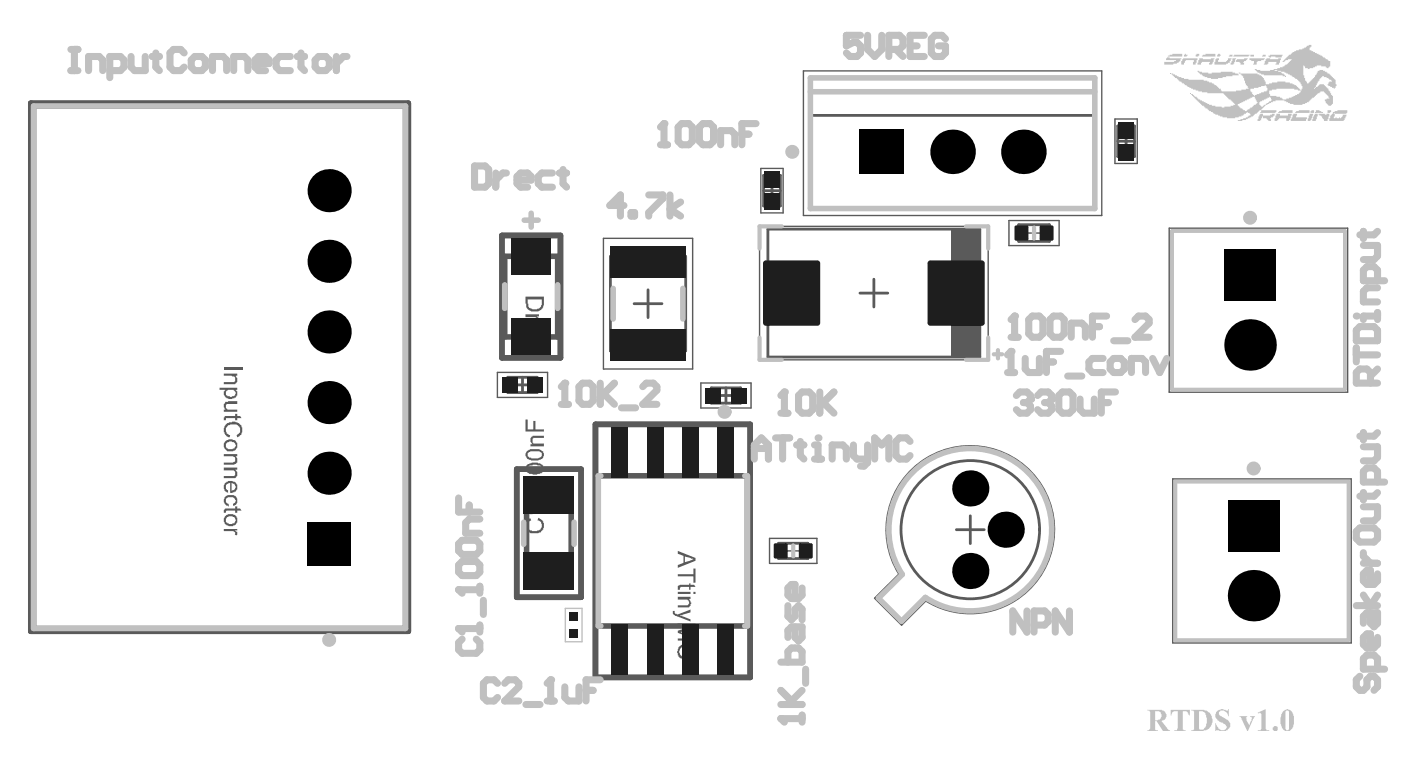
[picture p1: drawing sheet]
<svg xmlns="http://www.w3.org/2000/svg" width="167mm" height="91mm" viewBox="0 0 167 91" stroke-linecap="round" stroke-linejoin="round" font-family="sans-serif">
<path d="M3.7 12.3h45v63.1h-45zM4 12.7h44.4v62.4h-44.4zM59.9 28.1h7v14.6h-7zM60.2 30.6h6.4v9.6h-6.4zM61.7 56h7.7v15.3h-7.7zM62.9 58.4h5.3v10.6h-5.3zM71.1 50.7h18.4v30.2h-18.4zM71.4 56.8h17.8v18h-17.8z" fill="none" stroke="#5a5a5a" stroke-width=".66"/>
<g fill="none" stroke="#5a5a5a" stroke-width=".17">
<path d="M95.9 8.5h35.6v17.2h-35.6zM133.1 14.2h2.6v5.3h-2.6zM72 28.5h10.7v15.6h-10.7zM90.7 27h27.2v16h-27.2zM90.8 20.1h2.7v5.3h-2.7zM120.4 26.3h6v3h-6zM122.5 27.8h1.8M123.4 26.9v1.8M139.5 27.3h21.3v19.5h-21.3zM59.4 44.5h6v3h-6zM83.7 45.7h5.9v3h-5.9zM108.6 56.3a10 10 0 0 1 13.7-.7 10 10 0 0 1 1.7 13.6 10 10 0 0 1-13.5 2.6l-2.9 2.9-3.2-3.2 2.9-2.9a10 10 0 0 1 1.3-12.3z"/>
<path d="M140 57.2h21.3v19.6h-21.3zM91.8 64.3h5.7v3h-5.7zM93.8 65.8h1.8M94.7 64.9v1.8"/>
</g>
<g fill="none" stroke="#5a5a5a" stroke-width=".33">
<path d="M96.7 13.8h34M96.7 9.3h34v15.6h-34zM112 18.1h3.4M113.7 16.5v3.3M133.4 16.9h2M133.4 15h2v3.7h-2zM134.4 15.9v2M72.9 30.6h8.9v11.3h-8.9zM75.7 36.3h3.3M77.3 34.6v3.3M91.1 22.8h2M91.1 20.9h2v3.7h-2z"/>
<path d="M91.7 27.4h25.2v15.2h-25.2zM92.1 21.8v2M102.6 35h3.4M104.3 33.3v3.4M121.6 26.8h3.6v2h-3.6zM139.9 27.6h20.6v18.9h-20.6zM60.6 45.1h3.5v1.8h-3.5zM61.4 46h1.9M62.4 45.1v1.8M84.9 46.3h3.5v1.9h-3.5zM85.7 47.2h1.9M86.6 46.3v1.9"/>
<path d="M140.3 57.5h20.6v19h-20.6zM92.9 64.9h3.5v1.8h-3.5zM107.7 68.6l-2.9 2.8 2.8 2.8 2.8-2.8M114.1 63.3h3.4M115.8 61.6v3.3"/>
</g>
<path d="M113.5 27.4h3.4v15.2h-3.4z" fill-rule="evenodd" fill="#5a5a5a"/>
<path d="M26.7 44h2.2" fill="none" stroke="#5a5a5a" stroke-width=".34"/>
<g fill="#5a5a5a">
<path d="M26.7 44.6h1.6v.3h-.2v.1a.63 .63 0 0 1 .2 .6l-.2 .3h-1.4v-.3h1.2a.43 .43 0 0 0 .2-.6l-.5-.1h-.9z"/>
<path d="M26.9 48h.3v-.1h1.1v.4h-.8a.34 .34 0 0 0-.5 .2v.1a.32 .32 0 0 0 .4 .3h.9v.3h-1.6v-.3h.3l-.3-.2a.55 .55 0 0 1 .2-.6z"/>
<path d="M26.7 49.9l.2-.2h1.2v-.3h.2v.3h.4l.1 .2h-.5v.3h-.2v-.3h-1.1v.3h-.3z"/>
<path d="M26.8 50.9l.3-.4 .5-.1a1 1 0 0 1 1 .3 1 1 0 0 1 .2 1.1l-.4 .4h-.1l-.1-.2a.65 .65 0 0 0 .5-.8 .65 .65 0 0 0-.7-.5 .76 .76 0 0 0-1 .7 .45 .45 0 0 0 .3 .5v.1h.2l-.1 .3-.1-.1a.97 .97 0 0 1-.6-1z"/>
<path d="M26.7 54.2h1.6v.3h-.2v.1a.63 .63 0 0 1 .2 .7l-.2 .1h-.1v.1h-1.3v-.2h1a.39 .39 0 0 0 .4-.5 .39 .39 0 0 0-.5-.3h-.9z"/>
<path d="M26.7 55.8h1.6v.3h-.2a.55 .55 0 0 1 .2 .6 .55 .55 0 0 1-.4 .4h-1.2v-.2h1.2a.36 .36 0 0 0 .1-.6l-.1-.1h-1.2z"/>
<path d="M26.8 59.4a1.12 1.12 0 0 1 1.4 0l.1 .2a.6 .6 0 0 1-.5 .8v-.3a.44 .44 0 0 0 .3-.4 .47 .47 0 0 0-.7-.3 .34 .34 0 0 0-.4 .4v.2l.3 .2v.3a.79 .79 0 0 1-.5-1.1z"/>
<path d="M26.7 60.9l.2-.2h1.2v-.2h.2v.2h.4l.1 .3h-.5v.2h-.2v-.2h-1l-.1 .2h-.3z"/>
<path d="M26.7 63.2h1.6v.2h-.2a.28 .28 0 0 1 .2 .2 .28 .28 0 0 1-.1 .3h-.2h.1a.35 .35 0 0 0-.5-.5h-.9z"/>
<path d="M80.9 68.6h1.9v-.7h.2v1.7h-.2v-.8h-1.9z"/>
<path d="M80.9 70l.3-.2h1.1v-.1h.1v.1h.4l.2 .3h-.6v.3h-.1v-.3h-1.1v.1v.2h-.3z"/>
<path d="M80.9 71.3h1.5v.2h-.1l.1 .3v.2h.1l-.1 .2a.32 .32 0 0 1-.4 .3h-1.1v-.2h.9a.34 .34 0 0 0 .5-.4l-.2-.3h-1.2z"/>
<path d="M80.3 73h.3l-.1 .1 .1 .2 .3 .1 1.5-.6v.3l-1.2 .5h.2l1 .4v.2l-1.7-.6a.46 .46 0 0 1-.4-.6z"/>
<path d="M80.9 74.5h2.1v.4l-1.8 .6 .4 .1 1.4 .6v.3h-2.1v-.2h1.8l-1.8-.7v-.3l1.8-.6h-1.8z"/>
<path d="M81 77.3a1.55 1.55 0 0 1 1.6-.3 1.04 1.04 0 0 1 .3 1.4l-.3 .3h-.2l-.1-.2a.42 .42 0 0 0 .5-.5v-.1v-.1a.43 .43 0 0 0-.5-.5v-.1h-.1a.8 .8 0 0 0-1.1 .7l.2 .5 .4 .1-.1 .3-.3-.2h-.1a1.09 1.09 0 0 1-.3-1.1z"/>
<path d="M62.7 37.5h1.6v.3h-.2a.36 .36 0 0 1 .1 .6l-.2-.1a.24 .24 0 0 0 .1-.3 .24 .24 0 0 0-.3-.1h-1.1z"/>
<path d="M62.8 40.5a.93 .93 0 0 1 1.4 0 .56 .56 0 0 1 .1 .6 .56 .56 0 0 1-.5 .3v-.2h.2l.1-.3h.1l-.1-.2a.48 .48 0 0 0-.6-.3l-.4 .1a.43 .43 0 0 0-.1 .6l.3 .1v.3a.68 .68 0 0 1-.5-1z"/>
<path d="M62.7 41.9l.2-.1h1.2v-.2h.2v.2h.4l.1 .2h-.5v.3h-.2v-.3h-1l-.1 .3h-.3z"/>
<path d="M62.8 62.3l.3-.4h.2l.1 .3h-.1a.73 .73 0 0 0-.2 1.1 1.42 1.42 0 0 0 1.4 0 .73 .73 0 0 0-.2-1.1h-.1v-.4l.2 .1a.93 .93 0 0 1 .5 1.1 .93 .93 0 0 1-.9 .7h-.3a.56 .56 0 0 1-.6-.2l-.3-.2v-.3h-.1v-.6z"/>
<path d="M62.7 60.7h2.2v.2h-1.7l.4 .5h-.4v-.2h-.1v-.2l-.4-.2z"/>
<path d="M65.3 58.4h.2v1.7h-.2z"/>
<path d="M62.7 57.4h2.2v.2h-1.7l.4 .5h-.4v-.1h-.1v-.3l-.4-.2z"/>
<path d="M63.3 52.3l.3-.3h1.3v.3h-1.2a.43 .43 0 0 0-.1 .6l.1 .1h1.2v.3h-1.6v-.2h.3l-.1-.1a.63 .63 0 0 1-.2-.7z"/>
<path d="M62.7 50.1h.3v1.2h.7v-1h.2v1h1v.2h-2.2z"/>
<path d="M26.2 46.3h2.1v.3h-.2a.43 .43 0 0 1 .2 .6h-.1a.45 .45 0 0 1-.5 .4l-.1 .1a.56 .56 0 0 1-.5-.2l-.2-.2a.55 .55 0 0 1-.2-.6l.2-.1h-.7zM27 46.7v.1a.36 .36 0 0 0 0 .4 .36 .36 0 0 0 .4 .1l.1 .1 .3-.1a.39 .39 0 0 0 .3-.6h-.1a.44 .44 0 0 0-.6-.1h-.2z"/>
<path d="M27 53a.55 .55 0 0 0 .1 .6 .65 .65 0 0 0 1-.5 .63 .63 0 0 0-1-.1zM26.8 52.8a.93 .93 0 0 1 1.3-.2v.1a.73 .73 0 0 1-.1 1.1 .81 .81 0 0 1-1.3-.7z"/>
<path d="M27.6 57.7v.9l.1-.1a.38 .38 0 0 0 .4-.1 .38 .38 0 0 0 0-.4l-.1-.2zM26.8 57.8l.1-.1a.91 .91 0 0 1 1.2-.1v.1a.72 .72 0 0 1 0 1l-.4 .2h-.2v-1.2a.49 .49 0 0 0-.5 .7l.2 .1v.4l-.3-.2v-.1a.63 .63 0 0 1-.2-.6z"/>
<path d="M27 61.9v.1a.34 .34 0 0 0 0 .4 .34 .34 0 0 0 .3 .1v.1h.4l.1-.1a.34 .34 0 0 0 .3-.5 .48 .48 0 0 0-.6-.3h-.2zM26.8 61.7h.1a1.15 1.15 0 0 1 1.2-.2v.1a.97 .97 0 0 1 0 1.1 1.05 1.05 0 0 1-1.3-.2v-.2h-.1z"/>
<path d="M81.7 66.5v.6l1.1-.3zM80.9 65.8l2.1 .8v.4l-2.1 .8v-.3l.7-.3v-.8l-.7-.3z"/>
<path d="M82.8 70.7h.2v.2h-.2zM80.9 70.7h1.5v.2h-1.5z"/>
<path d="M63 35.8v.5h.1a.46 .46 0 0 0 .4 .6h.1a.88 .88 0 0 0 1.1-.6v-.5zM62.7 35.4h2.2v1l-.1 .2a1 1 0 0 1-1.2 .6l-.5-.2-.1-.1a.55 .55 0 0 1-.2-.6h-.1z"/>
<path d="M63.7 38.8v.8a.43 .43 0 0 0 .4-.3 .43 .43 0 0 0-.3-.5zM62.8 38.8l.3-.3h.2h.1a.8 .8 0 0 1 .9 1l-.3 .3-.5 .1v-1.2l-.4 .1a.45 .45 0 0 0 .1 .8v.3l-.3-.2v-.1a.48 .48 0 0 1-.1-.6z"/>
<path d="M63 55.8a.54 .54 0 0 0 .2 .5 .54 .54 0 0 0 .5 0h.5a.42 .42 0 0 0 .5-.4 .32 .32 0 0 0-.5-.3l-.1-.1h-.5v.1h-.4zM62.8 55.6a1.69 1.69 0 0 1 2 0v.1a.64 .64 0 0 1-.5 .9l-.2 .1-1-.1-.2-.3a.48 .48 0 0 1-.1-.6z"/>
<path d="M63 54.2v.1a.32 .32 0 0 0 .4 .4 1.64 1.64 0 0 0 1.3-.2 .34 .34 0 0 0-.3-.5v-.1h-.6a.86 .86 0 0 0-.8 .3zM62.8 54a1.41 1.41 0 0 1 1.4-.4h.2l.2 .2a.48 .48 0 0 1 .3 .6l-.1 .1a.43 .43 0 0 1-.5 .4l-.1 .1h-.4a.87 .87 0 0 1-.7-.2l-.4-.3z"/>
</g>
<g fill="none" stroke="#5a5a5a" stroke-width=".33">
<path d="M107.7 68.6a9.7 9.7 0 0 1 6.2-14.9 9.7 9.7 0 0 1 11.4 11.4 9.7 9.7 0 0 1-14.9 6.3"/>
<circle cx="115.8" cy="63.3" r="8.3"/>
</g>
<g fill="#c0c0c0">
<path d="M142.1 11.1h.1v.1h-.1z"/>
<path d="M147.8 8.7h.3v.1h-.3z"/>
<path d="M146.8 6.5h.3v.3h-.4z"/>
<path d="M156.4 13.3h.1v-.1h.3v.3h-.4z"/>
<path d="M153.4 9.1h.1v.1h-.1z"/>
<path d="M145.3 6.5h.1v-.1h.2l.1 .2h-.1v.2h-.3z"/>
<path d="M157.1 13.2h.4v.1h.2v.1h.2v.1h-1v-.1h.2z"/>
<path d="M147.1 7h.4v.1h-.1v.3h-.1v.2h-.1v.1h-.3v-.2h.1v-.2h.1z"/>
<path d="M139.7 8.7h.1v.1h-.1z"/>
<path d="M142.7 6.5h.1v-.1h.3v.2h-.1v.2h-.3z"/>
<path d="M141.1 7.1h.1v-.1h1.7l-.2 .7h-.3v-.3h.1v-.2h-1v.1h-.1v.2h-.1v.2h-.3v-.4h.1z"/>
<path d="M139.4 6.6h.2v-.1h.3v-.1h1.2v.4h-1.7z"/>
<path d="M157.4 13.6h.7v.1h.2v-.1h.4v.3h-.1v.3h-.2v.2h-.4v-.2l-.2-.1v-.2h-.1v-.1h-.2z"/>
<path d="M158.4 13.2h.5v.2h-.1v.1h-.4z"/>
<path d="M143.6 6.5h.3v-.1h1.2v.4h-1.6z"/>
<path d="M152.3 13.6h.5v.2h.9v-.2h.5v.2h-.1v.3h-.1v.2h-.2v.1h-.3v-.3h-.8l-.2 .3h-.4v-.3h.1v-.3h.1z"/>
<path d="M154.6 13.4h.1v-.1h.3v-.1h1.3v.3h-1.7z"/>
<path d="M156.3 13.6h.4v.2h-.1v.3h-.1v.2h-.1v.1h-.3v-.3h.1v-.3h.1z"/>
<path d="M139.2 7h.1v-.1h.3v.1h1.4v.1h-.1v.2h-.1v.1h-.1v.1h-.2v.1h-.5v.1h-1v-.3h1.1v-.1h.3v-.1h-1.2z"/>
<path d="M150.6 6.6h.1v-.1h.4v.3h-.5z"/>
<path d="M151.4 6.6h.2v-.1h1.5v.1h-.1v.3h-.8v-.1h-.5v.1h-.2z"/>
<path d="M141.3 6.5l.2-.1v.1h.2v.1h-.1v.2h-.3z"/>
<path d="M147.2 6.6h.1v-.1h1.8l-.1 .3h-1.8z"/>
<path d="M145.2 7h.3l-.1 .4h.9l.2-.2h.1v-.2h.4v.1h-.1l-.1 .4h-.2v.1h-.3v.1h-1.3v-.3h.1v-.3h.1z"/>
<path d="M150.3 13.7h.1v-.1h.3v.2h.9v-.1h.2v-.1h.3v.2l-.2 .1v.1h-.2v.1h-.1v.1h.1v.2h-.3l-.2-.3h-.5v-.2h-.1v.2h-.1v.2h-.1v.1h-.3z"/>
<path d="M156.8 13.7h.1v-.1h.4v.3h-.1v.3h-.1v.2h-.5z"/>
<path d="M149.2 6.5h.5v.3h-.5z"/>
<path d="M152.6 13.4h.1v-.1h.3v-.1h1.3v.3h-1.7z"/>
<path d="M151.1 7.1h.1v-.1h.4v.1h1v-.1h.3l-.2 .7h-.5v-.1h.1v-.2h-.9v.2h-.1v.1h-.5v-.1h.2v-.3h.1z"/>
<path d="M154.3 13.7h.1v-.1h.4l-.1 .4h1.3v.2h-.1v.2h-1.8l.1-.4h.1z"/>
<path d="M142.9 8.5h.2v.1h.4v.1h.7v.1h.4v-.1h1.1v-.1h1.4v.1l.6 .1 .1 .2-1.5 .1v.1l-.9 .1v.1h-.9v-.1h-.4v-.1h-.3v-.1h-.2l-.1-.2h-.3v-.1l-.2-.1z"/>
<path d="M149.1 7h1.9v.1h-.2v.1h-.3v.1h-.4v.1h-.1v.3h-.4v-.1h.1v-.3h-.4v-.1h-.2z"/>
<path d="M147.5 7.2h.1v-.1h.9v-.1h.4l-.2 .3h-.2v.1h-.1v.1h.1v.2h-.4v-.2h-.1v-.1h-.5z"/>
<path d="M143.1 7h.5v.1h.9v-.1h.5v.1h-.2v.3h-.1v.2h-.1v.1h-.3v-.2h.1v-.1h-.9v.1h-.1v.2h-.5z"/>
<path d="M159.1 13.4h.2v-.1h.3v-.1h1.2v.3h-.1v.1h-1.4v-.1h-.1v.1h.1v.3h-.1v.2h.2v-.1h.1v.1h.3v-.1l.3 .1v-.1l.2-.1v-.2h.4v.2h-.1v.2h-.1v.2h-.1v.1h-1.7l.1-.6 .3-.2z"/>
<path d="M150.5 13.2h1.8v.2h-.1v.1h-1.8v-.1h.1z"/>
<path d="M139.8 8.8h.2v.1h.2v.1l.5 .1v.1h.3v.1h.3v.1h.6v.1h1.8v.1h.4v.1h.2v.2h.3v.1h.2l.2 .2h.2v.1l.2 .1 .1 .2h.2v.2h.1v.1h1.7v-.1h.7v-.1h.5v-.1h.3v-.1h-.1v-.2l-.2-.1v-.2h-.1v-.4h-.1v-.3h-.1v-.2l-.3-.2v-.1h2v.1l.4 .1 .1 .2 .2 .1 .2 .4h.1v.4h.4v-.1h.3v-.1h.7v-.2h.9v.2h.6v.1h.3v.1h.2v.1h.2l.1 .2h.1l.2 .3 .2 .1v-.2h.1v-.3h-.1v-.2h-.1v-.2l-.3-.3v-.1h-.1v-.1h-.2l-.1-.2h-.2l-.1-.2h-.2v-.1h-.3v-.1l-.4-.1v-.1h-.4v-.1h-.3v.1h.3l.1 .2h.2l.2 .3h-.3v-.1h-2.3v-.1h-.3v-.1l-.4-.1v-.1l-.3-.2v-.2h.2v.2h.4v.1h1.2v-.1h.4v-.2h.5v-.1l.6-.1v-.1h.2l.1-.2h.2v-.1h.1v-.1h.1l.3-.3h.1v-.1h-.5v.1h-.3l-.1 .2h-.2l.1-.2h.1l.2-.3 .3-.3v-.1h.3l.2-.3 .4-.1v-.1h.3v-.1h.4v-.1h.3v-.1h.2l.1-.2h.2v-.1h.3v.2l-.2 .1v.3h.2v.1h.2v.1h.2v.1h.3v.1h.2v.1h.2v.1h.2l.1 .3h.2v.1h.1v.1h.2l.2 .2h.2v.6h-.1l-.1 .2h-.3l-.1-.2-1-.1v.1h-.3v.1h-.2v.1h-.4v.1h-.2v-.1h-.3v-.2l-.2-.1v1.2h.1l.1 .6 .2 .1v.3h.2l.1-.3 .2-.1v-.1h.1l.2-.3h.1v-.2l.3-.1v-.2h.1v-.2h.2v-.1h.4v.1h.2v.1h.2l.1 .2h.3v.1h.1l.2 .3h.1l.2 .3h.1v.6h.1v.2h-.1v.2h-.1v.1h-.1v-.1h-.2v-.1h-.2v-.1h-.2v-.1h-.2v-.1h.2v-.2h.1v-.2h.3v-.1h-.1v-.1h-.2l-.1-.2h-.3v-.1h-.3v-.1h-.2v.1l-.3 .2v.2l-.2 .1v.3h-.1v.2h-.1v.2h.2l.2-.3h.5l.1 .2h.1l.2 .3h.2v.2l.2 .1v.2h.1v.2l.2 .2v.9h-.1l-.1 .2h-.3l-.3-.3h-.1v-.2h-.1v-.2h.2v-.1h.4v-.1h-.1v-.2h-.2v-.2h-.1v-.1l-.3-.2v-.1h-.4l-.1 .2h-.2v.1l-.2 .1-.3 .4h-.2v.1h-.1l-.2 .3h-.1v.1l-.4 .1v.1h-.4v.1h-1v-.1h-.4v-.1l-.5-.1v-.1h-.2v-.1h-1.1v.1h-.3v.1h-.2v.1h-.2v.1h-.2v.1h-.2l.1-.2h.2l.1-.2h.2v-.1h.1v-.1h-.1v-.2l-.2-.1v.1h-.2v.1h-.2v.1h-.3v.1h-.2v.1h-.2v.1h-.1v.3l.2 .1v.1h.2l.1-.2h.3v.1h-.1l-.2 .2-.2 .1-.1 .3h-.2v.1l-.2 .1-.1 .2h-.2l-.2 .3h-.3v.1h-.2v.1h-.2v.1h-.2v.1l-1 .1v-.1h.4v-.1h.3v-.1h.3v-.1h.2l.1-.2h.2v-.2l-.4-.2v.1h-.1v.1h-.2l-.1 .2h-.2v.1h-.4v.1h-.4v.1h-.9v-.1h-.6v-.1h-.3v-.1h-.2v-.1h-.3v-.1h-.3l-.1-.2-.4-.1-.2-.4h-.2l-.2-.3h-.2l-.1-.2h-.2v-.1l-.2-.1-.1-.2h-.1v-.1h-.1v-.1h-.1v-.1h-.1v-.1l-.3-.3v-.1h.2l.2 .4h.2l.2 .3 .5 .1v.1h.2v.1h.2v.1h.2v.1h.2v.1h.3v.1h.5v.1h.7v.1h.3v-.1h.8v-.1h.3v-.1h.2v-.1l-.3-.2-.2-.3h-.2v-.1h-.1v-.1h-.1l-.3-.4-.2-.1v-.1h-1.9v-.1h-.6v-.1h-.5v-.1l-.6-.1v-.1h-.2v-.1l-.5-.1-.1-.2h-.2l-.1-.2h-.2l-.1-.3h-.2l-.2-.3h-.1v-.1h-.3l-.1-.2-.3-.2zM152.1 8.4v.1h.4v-.1zM156.9 10.4v.1h.2v-.1zM156.8 10.5v.1h.1v-.1zM149.2 10.6v.3l.3 .1v.2h.1l.1 .3h.1v-.2h.2v-.1h.3v-.1h.2v-.1h.3v-.1h.4v-.1h.1v-.3h-.1v-.2h-.1v-.1h-.1v.1h-.5v.1h-.3v.1zM151.5 10.8v.4h.1v.3h.7v.1h.5v.1h.2l.1 .2h.4v-.1h.3v-.1h.4v-.1h.2v-.1h.2v-.2h.2v-.1h.2l.1-.2h.1v-.2h-.3v-.1h-.4v-.1h-2.2v.1h-.5v.1zM147.7 12.4v.2l.3 .1 .1 .2h.2l.1 .3 .4 .1 .1-.2h.2l.1-.3h.3l.2-.3h.2l.2-.3h-.1v-.2h-.1v-.2h-.1v-.2h-.3v.1h-.3v.1h-.2v.1l-.4 .1v.1h-.2v.1l-.4 .1v.1z"/>
</g>
<g fill="none" stroke="#c0c0c0" stroke-width=".66">
<path d="M4 12.7h44.4v62.4h-44.4zM96.7 11h34M96.7 9.3h34v15.6h-34zM60.2 34v2.8M62.6 26.3h1.6M63.4 25.5v1.6M66.6 34v2.8M73.2 34.4v3.7M81.5 34.4v3.7M71.7 56.8h-.3v18h.3M88.9 56.8h.3v18h-.3M62.5 62.4v2.6"/>
<path d="M68.5 62.4v2.6M107.7 68.6l-2.9 2.8 2.8 2.8 2.8-2.8"/>
</g>
<path d="M93.3 27h-2.6v2.7M115.3 27h2.6v2.7M123.4 27.2v1.3M90.7 40.3v2.7h2.6M117.9 40.3v2.7h-2.6M118.6 42.3h1M119.1 41.8v1M94.7 65.1v1.4" fill="none" stroke="#c0c0c0" stroke-width=".5"/>
<path d="M139.9 27.6h20.6v18.9h-20.6zM140.3 57.5h20.6v19h-20.6z" fill="none" stroke="#c0c0c0" stroke-width=".42"/>
<path d="M67.5 72.7h2v3.9h-2z" fill="none" stroke="#c0c0c0" stroke-width=".17"/>
<g fill="#c0c0c0">
<path d="M139.7 84.8h2.3v.7l-.2-.1a.42 .42 0 0 0-.4-.5h-.2v2.2l.1 .1h.2v.1h-1.3v-.1h.3l.1-.2v-2.1h-.4a.43 .43 0 0 0-.4 .6h-.1z"/>
<path d="M145.1 85l.3-.1a.72 .72 0 0 1 .9 0h.3v-.2h.1v.8h-.1a.74 .74 0 0 0-1-.6v.1a.24 .24 0 0 0-.1 .3 .24 .24 0 0 0 .2 .2h.1v.1l.4 .2v.1a.79 .79 0 0 1 .5 1.1v.1a1.18 1.18 0 0 1-1.3 .1h-.3v.1v-.9l.1 .2a.74 .74 0 0 0 1 .5 .34 .34 0 0 0 0-.6l-.3-.2a.89 .89 0 0 1-.8-1.3z"/>
<path d="M147.9 85.5h1l-.2 .3h.1v.2l.3 .6 .4-.8-.3-.3h.6l-.2 .2v.2h-.1l-.6 1.4-.6-1.3h-.1l-.1-.4h-.2z"/>
<path d="M150.1 85.1l1-.4v2.4v.1h.4v.1h-1.4v-.1h.4l.1-.1v-1.8l-.2-.2-.1 .1h-.2z"/>
<path d="M151.9 86.9h.1a.28 .28 0 0 1 .4-.2 .28 .28 0 0 1 .1 .4 .32 .32 0 0 1-.4 .2 .32 .32 0 0 1-.2-.4z"/>
<path d="M137.9 84.9v1.1h.1a.78 .78 0 0 0 .6-.4l-.1-.5a.63 .63 0 0 0-.6-.2zM136.9 84.8h1.3a.87 .87 0 0 1 .8 .1l.1 .2a.53 .53 0 0 1 .1 .6 .53 .53 0 0 1-.5 .3l-.1 .1 .7 1 .2 .1h.1v.1h-.8l-.8-1.2h-.1v1l.1 .1h.2v.1h-1.3v-.1h.2l.2-.1v-2.1l-.1-.1h-.3z"/>
<path d="M143.1 84.9v2a.33 .33 0 0 0 .3 .3 .33 .33 0 0 0 .3-.1 1.68 1.68 0 0 0 0-2.1zM142.2 84.8h1.3a1.26 1.26 0 0 1 1.1 .8 1.26 1.26 0 0 1-.3 1.4l-.2 .1-.5 .2h-1.4v-.1h.2l.1-.1v-2.2h-.1h-.2z"/>
<path d="M153.4 84.9v1.6a.63 .63 0 0 0 .2 .7l.2-.1v-1.7a.34 .34 0 0 0-.2-.5zM153 85.1l.3-.2a.33 .33 0 0 1 .5-.1l.4 .1a2.32 2.32 0 0 1 0 2.2 .86 .86 0 0 1-.9 .2v-.1a1.23 1.23 0 0 1-.5-1.2z"/>
</g>
<g fill="none" stroke="#c0c0c0" stroke-width=".84">
<path d="M8.5 5.9h.8M8.5 8.4h.8M8.9 5.9v2.5M10.6 8.4v-1.7h1.2l.5 .5v1.2M13.1 8.4h1.3l.4-.4v-.8l-.4-.5h-1.3v2.6M15.6 6.7v1.3l.5 .4h1.2v-1.7M18.2 6.7h.8M18.6 6.3v1.7l.4 .4M22 6.3l-.4-.4h-.9l-.4 .4v1.7l.4 .4h.9l.4-.4M22.8 7.2l.4-.5h.9l.4 .5v.8l-.4 .4h-.9l-.4-.4zM25.4 8.4v-1.7h1.2l.4 .5v1.2M27.9 8.4v-1.7h1.3l.4 .5v1.2"/>
<path d="M30.4 7.6h1.7v-.4l-.4-.5h-.8l-.5 .5v.8l.5 .4h.8M34.7 6.7h-1.3l-.4 .5v.8l.4 .4h1.3M35.5 6.7h.8M35.9 6.3v1.7l.4 .4M37.6 7.2l.4-.5h.9l.4 .5v.8l-.4 .4h-.9l-.4-.4zM40.1 6.7v1.7M41.4 6.7h-.4l-.9 .9M93.2 49.3h.8M93.6 46.8v2.5"/>
</g>
<circle cx="93.6" cy="46.8" r=".42" fill="#c0c0c0"/>
<g fill="none" stroke="#c0c0c0" stroke-width=".84">
<path d="M102.7 4.2h-1.7v1.3l.9-.4h.4l.4 .4v.8l-.4 .4h-.9l-.4-.4M103.6 4.2v1.7l.8 .8 .8-.8v-1.7M106.1 5.9h1.3l.4-.4v-.9l-.4-.4h-1.3v2.5M106.9 5.9l.9 .8M108.6 5.5h.9M110.3 4.2h-1.7v2.5h1.7M112.8 4.6l-.4-.4h-.8l-.4 .4v1.7l.4 .4h.8l.4-.4v-.8h-.8M161.9 39.4l.4-.4h1.7l.4 .4v1.3h-2.5zM164.4 37.3v.9M164.4 37.7h-1.7v.5M93.6 46.8l-.4 .4M95.3 47.2l.4-.4h.9l.4 .4v1.7l-.4 .4h-.9l-.4-.4z"/>
<path d="M97.8 46.8v2.5M98.3 48.1l1.2 1.2M99.5 46.8l-1.7 1.7M161.9 41.5v1.7M161.9 42.4h2.5M162.7 53.4h1.7v1.2l-.4 .4h-1.3M162.7 51.7v.8M162.7 58.8v.9M163.6 45.8v-1.3l-.5-.4h-.8l-.4 .4v1.3h2.5M164.4 57.6v-1.3l-.4-.4h-.9l-.4 .4v1.3h2.6M164.4 58.8l-.4 .5h-1.7M164.4 51.7l-.4 .4h-1.7"/>
<path d="M164.4 44.1l-.8 .8M161.9 63.5l.4-.4h1.7l.4 .4v.8l-.4 .4h-1.7l-.4-.4zM161.9 72.3h2.5M162.7 60.5h1.7v1.3l-.4 .4h-1.3M162.7 66v.4l.9 .9M162.7 71.1l.9 1.2 .8-1.2M162.7 67.3h1.7M163.6 73.2v1.2l.4 .5 .4-.5v-1.2h-1.3l-.4 .4v.8M164.4 68.5v.9l-.4 .4h-.9l-.4-.4v-.9l.4-.4h.5v1.7M164.4 76.1v.9l-.4 .4h-.9l-.4-.4v-.9l.4-.4h.5v1.7M164.4 79.9v-1.2l-.4-.5h-.9l-.4 .5v1.2h2.6M162.3 80.8l-.4 .4v.8l.4 .5h.4l.4-.5v-.8l.5-.4h.4l.4 .4v.8l-.4 .5"/>
</g>
<circle cx="161.9" cy="37.7" r=".42" fill="#c0c0c0"/>
<g fill="none" stroke="#c0c0c0" stroke-width=".84">
<path d="M56.6 19.8h1.3l.4 .4v1.7l-.4 .5h-1.3zM59.2 20.7v1.7M60.4 20.7h-.4l-.8 .8M61.7 21.5h1.7v-.4l-.4-.4h-.9l-.4 .4v.8l.4 .5h.9M65.9 20.7h-1.2l-.5 .4v.8l.5 .5h1.2M66.8 20.7h.8M67.2 20.2v1.7l.4 .5M162.7 27.6v.9M162.7 29.3h1.7v1.3l-.4 .4h-1.3M164.4 34.4h-1.3l-.4 .4v1.3h1.7M164.4 33.5v-1.2l-.4-.5h-.9l-.4 .5v1.2h2.6M164.4 27.6l-.4 .4h-1.7"/>
<path d="M122.6 73v2.5l-1.7-2.5v2.5M123.4 74.7h1.3l.4-.5v-.8l-.4-.4h-1.3v2.5M127.6 73v2.5l-1.6-2.5v2.5M59.4 81.6l-.4-.4h-.9l-.4 .4v1.7l.4 .4h.9l.4-.4M60.2 81.6l.5-.4h.8l.4 .4v.4l-1.7 1.7h1.7M62.8 84.1h1.7M65.3 83.7h.8M65.7 81.2v2.5"/>
</g>
<circle cx="65.7" cy="81.2" r=".42" fill="#c0c0c0"/>
<path d="M54.7 75.1h2.6M55.2 76.3l-.5 .5v.8l.5 .4h1.6l.5-.4v-.8l-.5-.5M57.3 74.7v.8M65.7 81.2l-.4 .4M67.4 82v1.3l.4 .4h1.3v-1.7M69.9 82.5h.9M71.6 81.2h-1.7v2.5" fill="none" stroke="#c0c0c0" stroke-width=".84"/>
<circle cx="54.7" cy="75.1" r=".42" fill="#c0c0c0"/>
<path d="M54.7 75.1l.5 .4M54.7 70.4h2.6M57.3 70v.9M57.7 71.7v1.7" fill="none" stroke="#c0c0c0" stroke-width=".84"/>
<circle cx="54.7" cy="70.4" r=".42" fill="#c0c0c0"/>
<g fill="none" stroke="#c0c0c0" stroke-width=".84">
<path d="M54.7 59.5v1.7h2.6M90 54.8v-1.7l.9-.8 .8 .8v1.7M90 53.6h1.7M92.6 52.3h1.7M93.4 52.3v2.5M95.1 53.1h.8M95.5 52.7v1.7l.4 .4M97.2 53.1h.4v1.7M97.2 54.8h.9M54.7 70.4l.5 .5M54.7 67.5l.5-.4h1.6l.5 .4v.8l-.5 .4h-1.6l-.5-.4zM54.7 65l.5-.5h1.6l.5 .5v.8l-.5 .4h-1.6l-.5-.4z"/>
<path d="M56 60.3v.9M57.3 62h-1.3l-.4 .4v1.3h1.7"/>
</g>
<circle cx="97.6" cy="52.3" r=".42" fill="#c0c0c0"/>
<path d="M99.3 54.8v-1.7h1.3l.4 .5v1.2M101.9 53.1v1.3l.4 .4h1.3M103.6 53.1v2.2l-.5 .4h-.4M104.4 54.8v-2.5l.8 .8 .9-.8v2.5M108.6 52.7l-.4-.4h-.8l-.5 .4v1.7l.5 .4h.8l.4-.4M121.3 47.2l.4-.4h.9l.4 .4v.5" fill="none" stroke="#c0c0c0" stroke-width=".84"/>
<circle cx="123" cy="47.7" r=".42" fill="#c0c0c0"/>
<path d="M122.2 48.1h.4M122.6 48.1l.4 .4v.4l-.4 .4h-.9l-.4-.4M123 47.7l-.4 .4M123.8 47.2l.5-.4h.8l.4 .4v.5" fill="none" stroke="#c0c0c0" stroke-width=".84"/>
<circle cx="125.5" cy="47.7" r=".42" fill="#c0c0c0"/>
<path d="M121.1 37.7v2.6M120.7 40.3h.8M124.7 48.1h.4M125.1 48.1l.4 .4v.4l-.4 .4h-.8l-.5-.4M125.5 47.7l-.4 .4M126.4 47.2l.4-.4h.8l.5 .4v1.7l-.5 .4h-.8l-.4-.4zM128.9 47.7v1.2l.4 .4h1.3v-1.6M131.4 48.1h.9M133.1 46.8h-1.7v2.5" fill="none" stroke="#c0c0c0" stroke-width=".84"/>
<circle cx="121.1" cy="37.7" r=".42" fill="#c0c0c0"/>
<path d="M78.8 17.3h.9M79.3 14.8v2.5M121.1 37.7l-.4 .5M122.8 38.2l.4-.5h.9l.4 .5v1.7l-.4 .4h-.9l-.4-.4zM125.3 38.2l.4-.5h.9l.4 .5v1.7l-.4 .4h-.9l-.4-.4zM130.4 39h.8M132.1 37.7h-1.7v2.6M135.5 38.2l.4-.5h.8l.5 .5v.4l-1.7 1.7h1.7M127.9 40.3v-1.7h1.2l.4 .4v1.3M132.9 40.7h1.7" fill="none" stroke="#c0c0c0" stroke-width=".84"/>
<circle cx="79.3" cy="14.8" r=".42" fill="#c0c0c0"/>
<path d="M79.3 14.8l-.5 .4M80.9 15.2l.5-.4h.8l.4 .4v1.7l-.4 .4h-.8l-.5-.4zM83.5 15.2l.4-.4h.8l.5 .4v1.7l-.5 .4h-.8l-.4-.4zM86 17.3v-1.7h1.3l.4 .4v1.3M88.5 16h.9M90.2 14.8h-1.7v2.5M67 48.3h.8M67.4 45.8v2.5" fill="none" stroke="#c0c0c0" stroke-width=".84"/>
<circle cx="67.4" cy="45.8" r=".42" fill="#c0c0c0"/>
<g fill="none" stroke="#c0c0c0" stroke-width=".84">
<path d="M74.5 24.5h-1.7l1.3-1.2v2.5M75.3 25.4h.4v.4h-.4zM77.4 23.3h1.7v.4l-1.7 1.7v.4M80 23.3v2.5M81.2 24.1l-1.2 .9 1.2 .8M67.4 45.8l-.4 .4M69.1 46.2l.4-.4h.9l.4 .4v1.7l-.4 .4h-.9l-.4-.4zM71.6 45.8v2.5M72.1 47l1.2 1.3M73.3 45.8l-1.7 1.6M74.2 48.7h1.7M76.7 46.2l.4-.4h.9l.4 .4v.4l-1.7 1.7h1.7"/>
<path d="M120.3 44.5h.8M120.7 42v2.5"/>
</g>
<circle cx="120.7" cy="42" r=".42" fill="#c0c0c0"/>
<path d="M120.7 42l-.4 .4M122.4 42.8v1.3l.4 .4h1.3v-1.7M124.9 43.2h.8M126.6 42h-1.7v2.5M127.4 44.9h1.7M131.7 42.8h-1.3l-.4 .4v.9l.4 .4h1.3M132.5 43.2l.4-.4h.9l.4 .4v.9l-.4 .4h-.9l-.4-.4zM135 44.5v-1.7h1.3l.4 .4v1.3M137.6 42.8l.8 1.7 .9-1.7M93.2 85.8h2.5M95.7 85.4v.9" fill="none" stroke="#c0c0c0" stroke-width=".84"/>
<circle cx="93.2" cy="85.8" r=".42" fill="#c0c0c0"/>
<path d="M93.2 79.1h2.5v-1.3l-.4-.4h-.8l-.5 .4v1.3M94 72.3v1.3l.5 .4 .4-.4v-.8l.4-.5 .4 .5v1.2M94.9 74.9v1.2l.4 .5 .4-.5v-1.2h-1.2l-.5 .4v.8M95.7 70.2v.9l-.4 .4h-.8l-.5-.4v-.9l.5-.4h.4v1.7M96.2 79.9v1.7M93.2 85.8l.4 .5M93.2 84.1h2.5M93.2 82.5l1.7 1.6M95.7 82.5l-1.2 1.2" fill="none" stroke="#c0c0c0" stroke-width=".84"/>
<g fill="none" stroke="#c0c0c0" stroke-width=".83">
<circle cx="94.6" cy="18.1" r=".42"/>
<circle cx="149.2" cy="26" r=".42"/>
<circle cx="86.5" cy="49.2" r=".42"/>
<circle cx="149.6" cy="56" r=".42"/>
<circle cx="39.3" cy="76.4" r=".42"/>
</g>
<path d="M107.7 68.6a9.7 9.7 0 0 1 6.2-14.9 9.7 9.7 0 0 1 11.4 11.4 9.7 9.7 0 0 1-14.9 6.3" fill="none" stroke="#c0c0c0" stroke-width=".66"/>
<g fill="#000">
<circle cx="113.7" cy="18.1" r="2.66"/>
<circle cx="122.1" cy="18.1" r="2.66"/>
<circle cx="39.3" cy="31.2" r="2.58"/>
<circle cx="39.3" cy="39.6" r="2.58"/>
<circle cx="39.3" cy="22.8" r="2.58"/>
<circle cx="39.3" cy="56.5" r="2.58"/>
<circle cx="39.3" cy="48.1" r="2.58"/>
<circle cx="115.8" cy="58.3" r="2.16"/>
<circle cx="149.2" cy="41.2" r="3.1"/>
<circle cx="115.8" cy="68.2" r="2.16"/>
<circle cx="120" cy="63.3" r="2.16"/>
<circle cx="149.6" cy="71.1" r="3.1"/>
</g>
<g fill="#000">
<path d="M102.6 15.5h5.3v5.3h-5.3z" fill-rule="evenodd"/>
<path d="M146.1 29.8h6.2v6.2h-6.2z" fill-rule="evenodd"/>
<path d="M36.7 62.4h5.2v5.1h-5.2z" fill-rule="evenodd"/>
<path d="M146.5 59.8h6.2v6.1h-6.2z" fill-rule="evenodd"/>
</g>
<g fill="#1e1e1e">
<path d="M87.2 46.3h1.9v1.9h-1.9z" fill-rule="evenodd"/>
<path d="M85.6 51h2v6h-2z" fill-rule="evenodd"/>
<path d="M133.5 17.2h1.8v1.9h-1.8z" fill-rule="evenodd"/>
<path d="M91.2 23.1h1.8v1.9h-1.8z" fill-rule="evenodd"/>
<path d="M121.1 27.1l.2-.2h1.2l.3 .2v1.4l-.3 .2h-1.2l-.2-.2z" fill-rule="evenodd"/>
<path d="M91.1 31.4l.3-.3h6.2l.3 .3v7.2l-.3 .3h-6.2l-.3-.3z" fill-rule="evenodd"/>
<path d="M61.1 28.5h4.6v4.3h-4.6z" fill-rule="evenodd"/>
<path d="M59.9 45.1h1.9v1.8h-1.9z" fill-rule="evenodd"/>
<path d="M73 51h2v6h-2z" fill-rule="evenodd"/>
<path d="M62.5 56.9h6v4.5h-6z" fill-rule="evenodd"/>
<path d="M68 75.2h1v.9h-1z" fill-rule="evenodd"/>
<path d="M73 74.6h2v6h-2z" fill-rule="evenodd"/>
<path d="M77.2 74.6h2v6h-2z" fill-rule="evenodd"/>
<path d="M111 31.1h6.2l.3 .3v7.2l-.3 .3h-6.2l-.3-.3v-7.2z" fill-rule="evenodd"/>
<path d="M91.2 20.5h1.8v1.9h-1.8z" fill-rule="evenodd"/>
<path d="M81.4 74.6h2v6h-2z" fill-rule="evenodd"/>
<path d="M85.6 74.6h2v6h-2z" fill-rule="evenodd"/>
<path d="M77.2 51h2v6h-2z" fill-rule="evenodd"/>
<path d="M81.4 51h2v6h-2z" fill-rule="evenodd"/>
<path d="M92.3 65.1l.3-.2h1.2l.2 .2v1.4l-.2 .2h-1.2l-.3-.2z" fill-rule="evenodd"/>
<path d="M84.2 46.3h1.9v1.9h-1.9z" fill-rule="evenodd"/>
<path d="M133.5 14.6h1.8v1.9h-1.8z" fill-rule="evenodd"/>
<path d="M124.1 27.1l.2-.2h1.2l.2 .2v1.4l-.2 .2h-1.2l-.2-.2z" fill-rule="evenodd"/>
<path d="M68 73.2h1v1h-1z" fill-rule="evenodd"/>
<path d="M62.5 66h6v4.5h-6z" fill-rule="evenodd"/>
<path d="M72.9 39.3h8.9v3.9h-8.9z" fill-rule="evenodd"/>
<path d="M62.9 45.1h1.9v1.8h-1.9z" fill-rule="evenodd"/>
<path d="M61.1 38.1h4.6v4.3h-4.6z" fill-rule="evenodd"/>
<path d="M95.3 65.1l.3-.2h1.2l.2 .2v1.4l-.2 .2h-1.2l-.3-.2z" fill-rule="evenodd"/>
<path d="M72.9 29.4h8.9v3.8h-8.9z" fill-rule="evenodd"/>
</g>
<g fill="#1e1e1e">
<path d="M121.1 27l.2-.1v.2h-.2z"/>
<path d="M121.1 28.5h.2v.2h-.2z"/>
<path d="M122.5 28.5h.3l-.1 .2h-.2z"/>
<path d="M122.5 26.9l.2 .1 .1 .1h-.3z"/>
<path d="M97.6 38.6h.3a.34 .34 0 0 1-.3 .3z"/>
<path d="M97.6 31.1l.1 .1 .2 .2h-.3z"/>
<path d="M91.1 31.3l.3-.2v.3h-.3z"/>
<path d="M91.1 38.6h.3v.3l-.3-.2z"/>
<path d="M117.2 38.6h.3a.34 .34 0 0 1-.3 .3z"/>
<path d="M117.2 31.1l.3 .2v.1h-.3z"/>
<path d="M110.8 31.3l.2-.2v.3h-.3z"/>
<path d="M110.7 38.6h.3v.3l-.2-.2z"/>
<path d="M92.4 64.9h.2v.2h-.3z"/>
<path d="M92.3 66.5h.3v.2h-.2z"/>
<path d="M93.8 66.5h.2l-.1 .2h-.1z"/>
<path d="M93.8 64.9h.1l.1 .2h-.2z"/>
<path d="M124.1 27l.2-.1v.2h-.2z"/>
<path d="M124.1 28.5h.2v.2h-.2z"/>
<path d="M125.5 28.5h.2v.2h-.2z"/>
<path d="M125.5 26.9l.2 .1v.1h-.2z"/>
<path d="M95.4 64.9h.2v.2h-.3z"/>
<path d="M95.3 66.5h.3v.2h-.2z"/>
<path d="M96.8 66.5h.2l-.1 .2h-.1z"/>
<path d="M96.8 64.9h.1l.1 .2h-.2z"/>
</g>
</svg>
